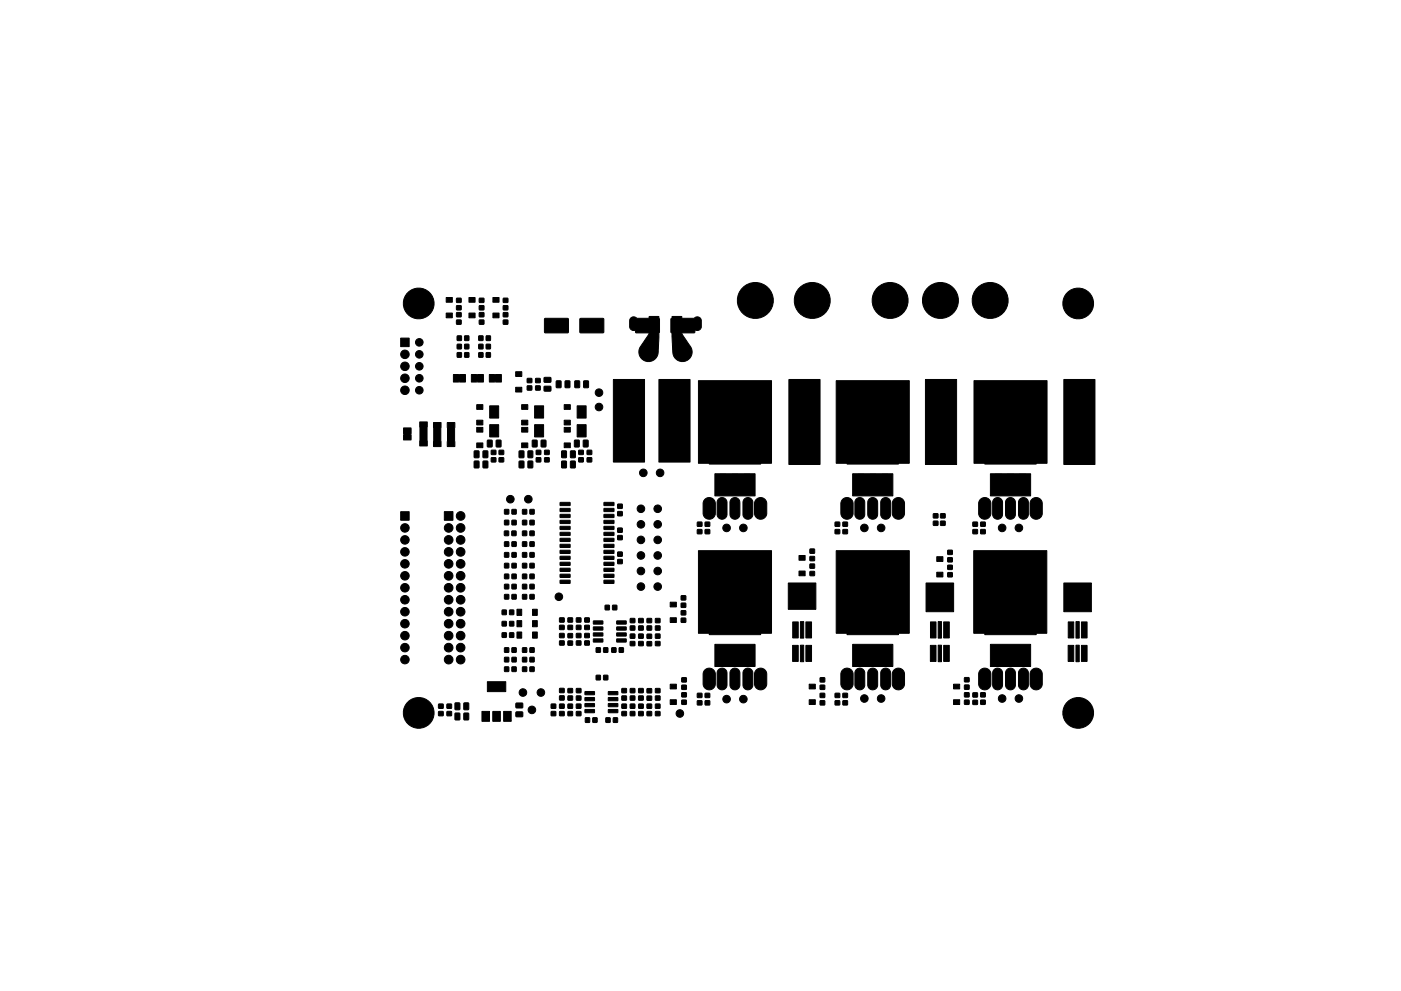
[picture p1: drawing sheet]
<svg xmlns="http://www.w3.org/2000/svg" width="297mm" height="210mm" viewBox="0 0 297 210" stroke-linecap="round" stroke-linejoin="round" font-family="sans-serif">
<g fill="#000" stroke="#000" stroke-width=".21">
<path d="M85 71.7h1.8v1.8h-1.8zM94.6 66.4h1.3v1h-1.3zM94.6 63.1h1.3v1h-1.3zM96.1 79.5h2.6v1.5l-2.5 .1zM96.8 67.9h1v.9h-1zM96.8 66.3h1v.9h-1zM96.8 64.9h1v.8h-1zM96.8 63.3h1v.9h-1zM96.9 74.8h.9v1h-.9zM96.9 73.1h.9v.9h-.9zM96.9 71.3h.9v.9h-.9zM98.5 74.8h.9v1h-.9z"/>
<path d="M98.5 73.1h.9v.9h-.9zM98.5 71.3h.9v.9h-.9zM99.4 66.4h1.3v1h-1.3zM99.4 63.1h1.3v1h-1.3zM100 79.5h2.5v1.5l-2.5 .1zM101.5 74.8h.9v1h-.9zM101.5 73.1h.9v.9h-.9zM101.5 71.3h.9v.9h-.9zM101.6 67.9h1v.9h-1zM101.6 66.3h1v.9h-1zM101.6 64.9h1v.8h-1zM101.6 63.3h1v.9h-1z"/>
<path d="M103.1 74.8h.9v1h-.9zM103.1 73.1h.9v.9h-.9zM103.1 71.3h.9v.9h-.9zM103.8 79.5h2.5v1.5l-2.5 .1zM104.5 66.4h1.3v1h-1.3zM104.5 63.1h1.3v1h-1.3zM106.7 67.9h1v.9h-1zM106.7 66.3h1v.9h-1zM106.7 64.9h1v.8h-1zM106.7 63.3h1v.9h-1zM109.3 78.9h1.3v1h-1.3zM115.5 67.6h4.9l.1 2.9-5 .1z"/>
<path d="M123 67.6h4.9l.1 2.9-5 .1zM133.7 67.5h.1a.95 .95 0 0 1 1.3 0h2.4l.2-.4 2 .1 .1 .5v2.7l-.1 .3-.2 4a2.05 2.05 0 0 1-2.5 2 2.05 2.05 0 0 1-1.3-3l1.9-3-2.7-.1-.2-.5a1.12 1.12 0 0 1-1.2-.8v-1.4zM142.5 67.2l2-.1 .2 .4h2.4a.92 .92 0 0 1 1-.2 .92 .92 0 0 1 .6 .7v1.3a1.16 1.16 0 0 1-1.3 .8l-.2 .5-2.6 .1 1.6 2.6a2.05 2.05 0 0 1-.7 3.3 2.05 2.05 0 0 1-2.9-1.8l-.1-4.1-.3-.3v-2.7zM85.6 90.8h1.6l-.1 2.5h-1.5zM89 89.5l1.6 .1v5h-1.6zM91.9 89.7h1.6v5h-1.6zM94.8 89.7h1.6v5h-1.6zM100.6 97.9h.9v1.4l-1-.1zM100.6 95.7h.9v1.4l-1-.1zM101.1 94h1.3v1h-1.3zM101.1 90.7h1.3v1h-1.3zM101.1 89.2h1.3v1h-1.3z"/>
<path d="M101.1 85.9h1.3v1h-1.3zM102.4 97.9h1v1.4l-1-.1zM102.4 95.7h1v1.4l-1-.1zM103.4 93.4h.9v1.4h-1zM104.2 97.1h.9v.9h-.9zM104.2 95.5h.9v.9h-.9zM103.8 90.1h1.9v2.6h-1.9zM103.8 86.1h1.9v2.6h-1.9zM105.2 93.4h1v1.4h-1zM105.8 97.1h1v.9h-1zM105.8 95.5h1v.9h-1zM109.3 82.2h1.3v1h-1.3z"/>
<path d="M110.1 97.9h1l-.1 1.4-.9-.1zM110.1 95.7h1l-.1 1.4-.9-.1zM110.6 94h1.3v1h-1.3zM110.6 90.7h1.3v1h-1.3zM110.6 89.2h1.3v1h-1.3zM110.6 85.9h1.3v1h-1.3zM111.8 81.9h.9v.9h-.9zM111.8 80.3h.9v.9h-.9zM112 97.9h.9v1.4l-1-.1zM112 95.7h.9v1.4l-1-.1zM112.9 93.4h1l-.1 1.4h-.9zM113.6 81.9h.9v.9h-.9z"/>
<path d="M113.6 80.3h.9v.9h-.9zM113.7 97.1h.9v.9h-.9zM113.7 95.5h.9v.9h-.9zM113.3 90.1h2v2.6h-2zM113.3 86.1h2v2.6h-2zM114.8 93.4h.9v1.4h-1zM115.5 97.1h.9v.9h-.9zM115.5 95.5h.9v.9h-.9zM115.4 82h1.3l.1 .9-1.4 .1zM115.4 80.1h1.3l.1 .9-1.4 .1zM118 80.8l.9 .1v1.3h-1zM119.1 97.9h1l-.1 1.4-.9-.1z"/>
<path d="M119.1 95.7h1l-.1 1.4-.9-.1zM119.8 80.8l1 .1v1.3h-1zM119.6 94h1.3v1h-1.3zM119.6 90.7h1.3v1h-1.3zM119.6 89.2h1.3v1h-1.3zM119.6 85.9h1.3v1h-1.3zM121 97.9h1l-.1 1.4-.9-.1zM121 95.7h1l-.1 1.4-.9-.1zM121.8 93.4h1l-.1 1.4h-.9zM121.9 80.8l1 .1-.1 1.3h-.9zM122.7 97.1h1v.9h-1zM122.7 95.5h1v.9h-1z"/>
<path d="M122.4 90.1h1.9v2.6h-1.9zM122.4 86.1h1.9v2.6h-1.9zM123.7 93.4h1l-.1 1.4h-.9zM123.8 80.8l1 .1-.1 1.3h-.9zM124.5 97.1h.9v.9h-.9zM124.5 95.5h.9v.9h-.9zM130 80.5h6.7v17.5h-6.7zM139.7 80.5h6.6v17.5h-6.6zM150.4 89h10.9v9.5h-10.9zM148.1 80.8h15.5v17.5h-15.5zM167.3 80.5h6.6v18h-6.6zM179.6 89h10.9v9.5h-10.9z"/>
<path d="M177.3 80.8h15.5v17.5h-15.5zM196.2 80.5h6.6v18h-6.6zM208.8 89h10.9v9.5h-10.9zM206.5 80.8h15.5v17.5h-15.5zM225.6 80.5h6.6v18h-6.6zM85 108.6h1.8v1.8h-1.8zM94.2 108.6h1.8v1.8h-1.8zM107 112.7h.8v.9h-.8zM107 119.5h.9v1h-.9zM107 117.3h.9v.9h-.9zM107 115h.9v.9h-.9zM107 110.4h.9v.9h-.9z"/>
<path d="M107 108.1h.9v1h-.9zM108.5 112.7h.9v.9h-.9zM108.6 119.5h.8v1h-.8zM108.6 117.3h.8v.9h-.8zM108.6 115h.8v.9h-.8zM108.6 110.4h.8v.9h-.8zM108.6 108.1h.8v1h-.8zM110.8 119.5h.9v1h-.9zM110.8 117.3h.9v.9h-.9zM110.8 115h.9v.9h-.9zM110.8 112.7h.9v.9h-.9zM110.8 110.4h.9v.9h-.9z"/>
<path d="M110.8 108.1h.9v1h-.9zM112.4 119.5h.8v1h-.8zM112.4 117.3h.8v.9h-.8zM112.4 115h.8v.9h-.8zM112.4 112.7h.8v.9h-.8zM112.4 110.4h.8v.9h-.8zM112.4 108.1h.8v1h-.8zM118.8 119.3h2l.1 .6-2.1 .1zM118.8 118h2l.1 .6-2.1 .1zM118.8 116.8l2-.1 .1 .6-2.1 .1zM118.8 115.5h2l.1 .6-2.1 .1zM118.8 114.2h2l.1 .6-2.1 .1z"/>
<path d="M118.8 113l2-.1 .1 .6-2.1 .1zM118.8 111.7h2l.1 .6-2.1 .1zM118.8 110.4h2l.1 .6-2.1 .1zM118.8 109.2l2-.1 .1 .6-2.1 .1zM118.8 107.9h2l.1 .6h-2.1zM118.8 106.6h2l.1 .6-2.1 .1zM128.1 119.3h2l.1 .6-2.1 .1zM128.1 118h2l.1 .6-2.1 .1zM128.1 116.8l2-.1 .1 .6-2.1 .1zM128.1 115.5h2l.1 .6-2.1 .1zM128.1 114.2h2l.1 .6-2.1 .1zM128.1 113l2-.1 .1 .6-2.1 .1z"/>
<path d="M128.1 111.7h2l.1 .6-2.1 .1zM128.1 110.4h2l.1 .6-2.1 .1zM128.1 109.2l2-.1 .1 .6-2.1 .1zM128.1 107.9h2l.1 .6h-2.1zM128.1 106.6h2l.1 .6-2.1 .1zM131 118.7h.9v.9h-.9zM131 117.1h.9v.9h-.9zM131 113.6h.9v.9h-.9zM131 112.1h.9v.8h-.9zM131 108.6h.9v.8h-.9zM131 107h.9v.8h-.9zM147.9 112.4h.9v.8h-.9z"/>
<path d="M147.9 110.8h.9v.9h-.9zM149.5 112.4h1v.8h-1zM149.5 110.8h1v.9h-1zM149.4 105.9a1.3 1.3 0 0 1 1.4-.3 1.3 1.3 0 0 1 .9 1.2v2.1a1.3 1.3 0 0 1-1.3 1.3 1.3 1.3 0 0 1-1.3-1.3v-2.3zM152.3 105.9a1.05 1.05 0 0 1 1.2-.3 1.05 1.05 0 0 1 .6 1v2.6a1.05 1.05 0 0 1-1 1 1.05 1.05 0 0 1-1.1-1v-2.6zM151.6 100.5h8.5v4.7h-8.5zM155.1 105.9a1.05 1.05 0 0 1 1.1-.3 1.05 1.05 0 0 1 .7 1v2.6a1.05 1.05 0 0 1-1.1 1 1.05 1.05 0 0 1-1-1v-2.6zM157.8 105.9a1.05 1.05 0 0 1 1.1-.3 1.05 1.05 0 0 1 .7 1v2.6a1.05 1.05 0 0 1-1 1 1.05 1.05 0 0 1-1.1-1v-2.6zM160.3 105.9a1.3 1.3 0 0 1 1.4-.3 1.3 1.3 0 0 1 .9 1.2v2.1a1.3 1.3 0 0 1-1.3 1.3 1.3 1.3 0 0 1-1.3-1.3v-2.3zM169.4 117.9h1.3v1h-1.3zM171.7 119.7h1v.8h-1zM171.7 118.1h1v.8h-1z"/>
<path d="M171.7 116.5h1v.9h-1zM177.1 112.4h.9v.8h-.9zM177.1 110.8h.9v.9h-.9zM178.7 112.4h1v.8h-1zM178.7 110.8h1v.9h-1zM178.7 105.9a1.3 1.3 0 0 1 1.3-.3 1.3 1.3 0 0 1 .9 1.2v2.1a1.3 1.3 0 0 1-1.3 1.3 1.3 1.3 0 0 1-1.3-1.3v-2.3zM181.6 105.9a1.05 1.05 0 0 1 1.1-.3 1.05 1.05 0 0 1 .6 1v2.6a1.05 1.05 0 0 1-1 1 1.05 1.05 0 0 1-1.1-1v-2.6zM180.8 100.5h8.5v4.7h-8.5zM184.3 105.9a1.05 1.05 0 0 1 1.1-.3 1.05 1.05 0 0 1 .7 1v2.6a1.05 1.05 0 0 1-1.1 1 1.05 1.05 0 0 1-1-1v-2.6zM187 105.9a1.05 1.05 0 0 1 1.2-.3 1.05 1.05 0 0 1 .6 1v2.6a1.05 1.05 0 0 1-1 1 1.05 1.05 0 0 1-1.1-1v-2.6zM189.6 105.9a1.3 1.3 0 0 1 1.3-.3 1.3 1.3 0 0 1 .9 1.2v2.1a1.3 1.3 0 0 1-1.3 1.3 1.3 1.3 0 0 1-1.3-1.3v-2.3zM197.9 110.6h.9v.9h-.9z"/>
<path d="M197.9 109h.9v.9h-.9zM198.6 118.1h1.3v1h-1.3zM199.4 110.6h1v.9h-1zM199.4 109h1v.9h-1zM200.9 119.9h1v.9h-1zM200.9 118.3h1v.9h-1zM200.9 116.8h1v.8h-1zM206.3 112.4h.9v.8h-.9zM206.3 110.8h.9v.9h-.9zM207.9 112.4h1v.8h-1zM207.9 110.8h1v.9h-1zM207.9 105.9a1.3 1.3 0 0 1 1.4-.3 1.3 1.3 0 0 1 .8 1.2v2.1a1.3 1.3 0 0 1-1.3 1.3 1.3 1.3 0 0 1-1.3-1.3v-2.3z"/>
<path d="M210.8 105.9a1.05 1.05 0 0 1 1.1-.3 1.05 1.05 0 0 1 .7 1v2.6a1.05 1.05 0 0 1-1.1 1 1.05 1.05 0 0 1-1-1v-2.6zM210 100.5h8.5v4.7h-8.5zM213.5 105.9a1.05 1.05 0 0 1 1.1-.3 1.05 1.05 0 0 1 .7 1v2.6a1.05 1.05 0 0 1-1.1 1 1.05 1.05 0 0 1-1-1v-2.6zM216.2 105.9a1.05 1.05 0 0 1 1.2-.3 1.05 1.05 0 0 1 .6 1v2.6a1.05 1.05 0 0 1-1 1 1.05 1.05 0 0 1-1.1-1v-2.6zM218.8 105.9a1.3 1.3 0 0 1 1.4-.3 1.3 1.3 0 0 1 .8 1.2v2.1a1.3 1.3 0 0 1-1.3 1.3 1.3 1.3 0 0 1-1.3-1.3v-2.3zM106.5 134.3h.8v.9h-.8zM106.5 131.9h.8v.9h-.8zM106.5 129.4h.8v1h-.8zM107 139.5h.9v.9h-.9zM107 137.4h.9v1h-.9zM107 126.1h.9v1h-.9zM107 124h.9v.9h-.9z"/>
<path d="M107 121.8h.9v1h-.9zM108 134.3h.9v.9h-.9zM108 131.9h.9v.9h-.9zM108 129.4h.9v1h-.9zM108.6 139.5h.8v.9h-.8zM108.6 137.4h.8v1h-.8zM108.6 126.1h.8v1h-.8zM108.6 124h.8v.9h-.8zM108.6 121.8h.8v1h-.8zM109.6 134.1h1v1.3h-1zM109.6 131.7h1v1.3h-1zM109.6 129.3h1v1.3h-1z"/>
<path d="M110.8 139.5h.9v.9h-.9zM110.8 137.4h.9v1h-.9zM110.8 126.1h.9v1h-.9zM110.8 124h.9v.9h-.9zM110.8 121.8h.9v1h-.9zM112.4 139.5h.8v.9h-.8zM112.4 137.4h.8v1h-.8zM112.4 126.1h.8v1h-.8zM112.4 124h.8v.9h-.8zM112.4 121.8h.8v1h-.8zM112.9 134.1h1v1.3h-1zM112.9 131.7h1v1.3h-1z"/>
<path d="M112.9 129.3h1v1.3h-1zM118.7 136h.9v.9h-.9zM118.7 134.4h.9v.9h-.9zM118.7 132.7h.9v.9h-.9zM118.7 131.1h.9v.9h-.9zM118.8 123.1h2l.1 .6-2.1 .1zM118.8 121.9l2-.1 .1 .6-2.1 .1zM118.8 120.6h2l.1 .6h-2.1zM120.4 136h1v.9h-1zM120.4 134.4h1v.9h-1zM120.4 132.7h1v.9h-1zM120.4 131.1h1v.9h-1z"/>
<path d="M122.2 136h1v.9h-1zM122.2 134.4h1v.9h-1zM122.2 132.7h1v.9h-1zM122.2 131.1h1v.9h-1zM124 136h.9v.9h-.9zM124 134.4h.9v.9h-.9zM124 132.7h.9v.9h-.9zM124 131.1h.9v.9h-.9zM126.4 137.4h.9v1h-.9zM125.8 135.6l1.9-.1 .1 .6-1.9 .1zM125.8 134.3h1.9l.1 .6-1.9 .1zM125.8 133h1.9l.1 .6-1.9 .1z"/>
<path d="M125.8 131.8l1.9-.1 .1 .6-1.9 .1zM128 137.4h.9v1h-.9zM128.3 128.4h.9v1h-.9zM128.1 123.1h2l.1 .6-2.1 .1zM128.1 121.9l2-.1 .1 .6-2.1 .1zM128.1 120.6h2l.1 .6h-2.1zM129.7 137.4h.9v1h-.9zM129.9 128.4h.9v1h-.9zM131.3 137.4h.9v1h-.9zM130.8 135.6l1.9-.1 .1 .6-2 .1zM130.8 134.3h1.9l.1 .6-2 .1zM130.8 133h1.9l.1 .6-2 .1z"/>
<path d="M130.8 131.8l1.9-.1 .1 .6-2 .1zM133.6 136.1h1v.9h-1zM133.6 134.5h1v.9h-1zM133.6 132.8h1v.9h-1zM133.6 131.2h1v.9h-1zM135.4 136.1h1v.9h-1zM135.4 134.5h1v.9h-1zM135.4 132.8h1v.9h-1zM135.4 131.2h1v.9h-1zM137.2 136.1h.9v.9h-.9zM137.2 134.6h.9v.8h-.9zM137.2 132.8h.9v.9h-.9z"/>
<path d="M137.2 131.2h.9v.9h-.9zM139 136.1h.9v.9h-.9zM139 134.5h.9v.9h-.9zM139 132.8h.9v.9h-.9zM139 131.2h.9v.9h-.9zM142.1 131.1h1.3v1h-1.3zM142.1 127.8h1.3v1h-1.3zM144.4 131.2h1v.8h-1zM144.4 129.6h1v.9h-1zM144.4 128h1v.9h-1zM144.4 126.4h1v.9h-1zM151.6 136.7h8.5v4.7h-8.5z"/>
<path d="M150.4 125.2h10.9v9.5h-10.9zM148.1 116.8h15.5v17.6h-15.5zM168.1 131.9h1.1v3.5h-1.1zM169.7 131.9h.7v3.5h-.7zM169.4 121.2h1.3v1h-1.3zM170.9 131.9h1.2v3.5h-1.2zM171.7 121.3h1v.8h-1zM167.1 123.7h5.9v5.6h-5.9zM180.8 136.7h8.5v4.7h-8.5zM179.6 125.2h10.9v9.5h-10.9zM177.3 116.8h15.5v17.6h-15.5zM197.3 131.9h1.2v3.5h-1.2z"/>
<path d="M198.9 131.9h.7v3.5h-.7zM198.6 121.4h1.3v1h-1.3zM200.1 131.9h1.2v3.5h-1.2zM200.9 121.5h1v.9h-1zM196.3 123.7h5.9v6.1h-5.9zM210 136.7h8.5v4.7h-8.5zM208.8 125.2h10.9v9.5h-10.9zM206.5 116.8h15.4v17.6h-15.4zM226.5 131.9h1.2v3.5h-1.2zM228.1 131.9h.7v3.5h-.7zM229.3 131.9h1.2v3.5h-1.2zM225.6 123.7h5.8v6.1h-5.8z"/>
<path d="M93 151h.9v.8h-.9zM93 149.4h.9v.9h-.9zM94.8 151h.9v.8h-.9zM94.8 149.4h.9v.9h-.9zM96.5 151.3l1 .1-.1 1.3h-.9zM96.5 149.2h1l-.1 1.4-.9-.1zM98.4 151.3l1 .1-.1 1.3h-.9zM98.4 149.2h1l-.1 1.4-.9-.1zM102.2 150.9h1.6v2.1h-1.6zM104.5 150.9h1.6v2.1h-1.6zM103.3 144.6h3.9v2.1h-3.9zM107 141.5h.9v1h-.9z"/>
<path d="M106.8 150.9h1.6v2.1h-1.6zM108.6 141.5h.8v1h-.8zM109.4 151.1h1.4v.9l-1.3 .1zM109.4 149.2h1.4v.9l-1.3 .1zM110.8 141.5h.9v1h-.9zM112.4 141.5h.8v1h-.8zM116.9 151h.9v.8h-.9zM116.9 149.4h.9v.9h-.9zM118.7 151h.9v.8h-.9zM118.7 149.4h.9v.9h-.9zM118.7 147.6h.9v.9h-.9zM118.7 146.1h.9v.8h-.9z"/>
<path d="M120.4 151h1v.8h-1zM120.4 149.4h1v.9h-1zM120.4 147.7h1v.8h-1zM120.4 146.1h1v.9h-1zM122.2 151h1v.8h-1zM122.2 149.4h1v.9h-1zM122.2 147.7h1v.8h-1zM122.2 146.1h1v.9h-1zM124.1 152.3h.9v.9h-.9zM124 150.6l2-.1 .1 .6-2 .1zM124 149.3h2l.1 .6h-2zM124 148h2l.1 .6-2 .1z"/>
<path d="M124 146.7h2l.1 .6-2 .1zM125.7 152.3h.9v.9h-.9zM126.4 143.3h.9v.9h-.9zM128 143.3h.9v.9h-.9zM128.5 152.3h.8v.9h-.8zM130 152.3h.9v.9h-.9zM129 150.6l1.9-.1 .1 .6-2 .1zM129 149.3h1.9l.1 .6h-2zM129 148h1.9l.1 .6-2 .1zM129 146.7h1.9l.1 .6-2 .1zM131.9 151h.9v.8h-.9zM131.9 149.4h.9v.9h-.9z"/>
<path d="M131.9 147.7h.9v.8h-.9zM131.9 146.1h.9v.9h-.9zM133.6 151h1v.8h-1zM133.6 149.4h1v.9h-1zM133.6 147.7h1v.8h-1zM133.6 146.1h1v.9h-1zM135.4 151h1v.8h-1zM135.4 149.4h1v.9h-1zM135.4 147.7h1v.8h-1zM135.4 146.1h1v.9h-1zM137.2 151h.9v.8h-.9zM137.2 149.4h.9v.9h-.9z"/>
<path d="M137.2 147.7h.9v.9h-.9zM137.2 146.1h.9v.9h-.9zM139 151h.9v.8h-.9zM139 149.4h.9v.9h-.9zM139 147.7h.9v.8h-.9zM139 146.1h.9v.9h-.9zM142.1 148.5h1.3v1h-1.3zM142.1 145.2h1.3v1h-1.3zM144.6 148.6h.9v.8h-.9zM144.6 147h.9v.9h-.9zM144.6 145.4h.9v.9h-.9zM144.6 143.8h.9v.9h-.9z"/>
<path d="M147.9 148.7h.9v.9h-.9zM147.9 147.1h.9v.9h-.9zM149.5 148.7h1v.9h-1zM149.5 147.1h1v.9h-1zM149.4 142.1a1.3 1.3 0 0 1 1.4-.3 1.3 1.3 0 0 1 .9 1.2v2.1a1.3 1.3 0 0 1-1.3 1.3 1.3 1.3 0 0 1-1.3-1.3v-2.3zM152.3 142.1a1.05 1.05 0 0 1 1.2-.3 1.05 1.05 0 0 1 .6 1v2.6a1.05 1.05 0 0 1-1 1 1.05 1.05 0 0 1-1.1-1v-2.6zM155.1 142.1a1.05 1.05 0 0 1 1.1-.3 1.05 1.05 0 0 1 .7 1v2.6a1.05 1.05 0 0 1-1.1 1 1.05 1.05 0 0 1-1-1v-2.6zM157.8 142.1a1.05 1.05 0 0 1 1.1-.3 1.05 1.05 0 0 1 .7 1v2.6a1.05 1.05 0 0 1-1 1 1.05 1.05 0 0 1-1.1-1v-2.6zM160.3 142.1a1.3 1.3 0 0 1 1.4-.3 1.3 1.3 0 0 1 .9 1.2v2.1a1.3 1.3 0 0 1-1.3 1.3 1.3 1.3 0 0 1-1.3-1.3v-2.3zM168 136.9h1.2v3.4h-1.2zM169.7 136.9h.7v3.5h-.7zM170.9 136.9h1.2v3.4h-1.2z"/>
<path d="M171.6 148.5h1.3v1h-1.3zM171.6 145.2h1.3v1h-1.3zM173.9 148.7h.9v.9h-.9zM173.9 147.1h.9v.9h-.9zM173.9 145.4h.9v.9h-.9zM173.9 143.8h.9v.9h-.9zM177.1 148.7h.9v.9h-.9zM177.1 147.1h.9v.9h-.9zM178.7 148.7h1v.9h-1zM178.7 147.1h1v.9h-1zM178.7 142.1a1.3 1.3 0 0 1 1.3-.3 1.3 1.3 0 0 1 .9 1.2v2.1a1.3 1.3 0 0 1-1.3 1.3 1.3 1.3 0 0 1-1.3-1.3v-2.3zM181.6 142.1a1.05 1.05 0 0 1 1.1-.3 1.05 1.05 0 0 1 .6 1v2.6a1.05 1.05 0 0 1-1 1 1.05 1.05 0 0 1-1.1-1v-2.6z"/>
<path d="M184.3 142.1a1.05 1.05 0 0 1 1.1-.3 1.05 1.05 0 0 1 .7 1v2.6a1.05 1.05 0 0 1-1.1 1 1.05 1.05 0 0 1-1-1v-2.6zM187 142.1a1.05 1.05 0 0 1 1.2-.3 1.05 1.05 0 0 1 .6 1v2.6a1.05 1.05 0 0 1-1 1 1.05 1.05 0 0 1-1.1-1v-2.6zM189.6 142.1a1.3 1.3 0 0 1 1.3-.3 1.3 1.3 0 0 1 .9 1.2v2.1a1.3 1.3 0 0 1-1.3 1.3 1.3 1.3 0 0 1-1.3-1.3v-2.3zM197.3 136.9h1.2v3.4h-1.2zM198.9 136.9h.7v3.5h-.7zM200.1 136.9h1.2v3.4h-1.2zM202.2 148.5h1.3v1h-1.3zM202.2 145.2h1.3v1h-1.3zM204.5 148.6h1v.8h-1zM204.5 147h1v.9h-1zM204.5 145.4h1v.8h-1zM204.5 143.8h1v.9h-1z"/>
<path d="M206.3 148.6h.9v.9h-.9zM206.3 147h.9v.9h-.9zM207.9 148.6h1v.8h-1zM207.9 147h1v.9h-1zM207.9 142.1a1.3 1.3 0 0 1 1.4-.3 1.3 1.3 0 0 1 .8 1.2v2.1a1.3 1.3 0 0 1-1.3 1.3 1.3 1.3 0 0 1-1.3-1.3v-2.3zM210.8 142.1a1.05 1.05 0 0 1 1.1-.3 1.05 1.05 0 0 1 .7 1v2.6a1.05 1.05 0 0 1-1.1 1 1.05 1.05 0 0 1-1-1v-2.6zM213.5 142.1a1.05 1.05 0 0 1 1.1-.3 1.05 1.05 0 0 1 .7 1v2.6a1.05 1.05 0 0 1-1.1 1 1.05 1.05 0 0 1-1-1v-2.6zM216.2 142.1a1.05 1.05 0 0 1 1.2-.3 1.05 1.05 0 0 1 .6 1v2.6a1.05 1.05 0 0 1-1 1 1.05 1.05 0 0 1-1.1-1v-2.6zM218.8 142.1a1.3 1.3 0 0 1 1.4-.3 1.3 1.3 0 0 1 .8 1.2v2.1a1.3 1.3 0 0 1-1.3 1.3 1.3 1.3 0 0 1-1.3-1.3v-2.3zM226.5 136.9h1.2v3.4h-1.2zM228.1 136.9h.7v3.5h-.7zM229.3 136.9h1.2v3.4h-1.2z"/>
<circle cx="85.9" cy="77.7" r=".9"/>
<circle cx="85.9" cy="75.2" r=".9"/>
<circle cx="88.8" cy="64.4" r="3.3"/>
<circle cx="88.9" cy="75.2" r=".8"/>
<circle cx="88.9" cy="72.6" r=".8"/>
<circle cx="88.9" cy="77.7" r=".8"/>
<circle cx="160.1" cy="63.7" r="3.8"/>
<circle cx="172.2" cy="63.7" r="3.8"/>
<circle cx="188.7" cy="63.7" r="3.8"/>
<circle cx="199.4" cy="63.7" r="3.8"/>
<circle cx="209.9" cy="63.7" r="3.8"/>
<circle cx="228.6" cy="64.4" r="3.3"/>
<circle cx="85.9" cy="82.8" r=".9"/>
<circle cx="85.9" cy="80.3" r=".9"/>
<circle cx="88.9" cy="82.8" r=".8"/>
<circle cx="88.9" cy="80.3" r=".8"/>
<circle cx="127" cy="83.3" r=".8"/>
<circle cx="127" cy="86.4" r=".8"/>
<circle cx="155.8" cy="86.7" r="1.86"/>
<circle cx="185" cy="86.7" r="1.86"/>
<circle cx="214.2" cy="86.7" r="1.86"/>
<circle cx="85.9" cy="114.5" r=".9"/>
<circle cx="85.9" cy="112" r=".9"/>
<circle cx="85.9" cy="119.6" r=".9"/>
<circle cx="85.9" cy="117.1" r=".9"/>
<circle cx="95.1" cy="112" r=".92"/>
<circle cx="95.1" cy="119.6" r=".92"/>
<circle cx="95.1" cy="117.1" r=".92"/>
<circle cx="95.1" cy="114.5" r=".92"/>
<circle cx="97.7" cy="119.6" r=".92"/>
<circle cx="97.7" cy="109.5" r=".92"/>
<circle cx="97.7" cy="112" r=".92"/>
<circle cx="97.7" cy="114.5" r=".92"/>
<circle cx="97.7" cy="117.1" r=".92"/>
<circle cx="108.2" cy="105.9" r=".8"/>
<circle cx="112" cy="105.9" r=".8"/>
<circle cx="135.9" cy="107.9" r=".8"/>
<circle cx="135.9" cy="114.5" r=".8"/>
<circle cx="135.9" cy="111.2" r=".8"/>
<circle cx="135.9" cy="117.8" r=".8"/>
<circle cx="136.4" cy="100.3" r=".8"/>
<circle cx="139.4" cy="111.2" r=".8"/>
<circle cx="139.4" cy="107.9" r=".8"/>
<circle cx="139.4" cy="114.5" r=".8"/>
<circle cx="139.4" cy="117.8" r=".8"/>
<circle cx="140" cy="100.3" r=".8"/>
<circle cx="154.1" cy="112" r=".8"/>
<circle cx="157.6" cy="112" r=".8"/>
<circle cx="183.3" cy="112" r=".8"/>
<circle cx="186.8" cy="112" r=".8"/>
<circle cx="212.5" cy="112" r=".8"/>
<circle cx="216" cy="112" r=".8"/>
<circle cx="85.9" cy="127.2" r=".9"/>
<circle cx="85.9" cy="124.7" r=".9"/>
<circle cx="85.9" cy="122.2" r=".9"/>
<circle cx="85.9" cy="139.9" r=".9"/>
<circle cx="85.9" cy="134.9" r=".9"/>
<circle cx="85.9" cy="137.4" r=".9"/>
<circle cx="85.9" cy="132.3" r=".9"/>
<circle cx="85.9" cy="129.8" r=".9"/>
<circle cx="95.1" cy="139.9" r=".92"/>
<circle cx="95.1" cy="124.7" r=".92"/>
<circle cx="95.1" cy="122.2" r=".92"/>
<circle cx="95.1" cy="134.9" r=".92"/>
<circle cx="95.1" cy="129.8" r=".92"/>
<circle cx="95.1" cy="137.4" r=".92"/>
<circle cx="95.1" cy="132.3" r=".92"/>
<circle cx="95.1" cy="127.2" r=".92"/>
<circle cx="97.7" cy="139.9" r=".92"/>
<circle cx="97.7" cy="137.4" r=".92"/>
<circle cx="97.7" cy="124.7" r=".92"/>
<circle cx="97.7" cy="127.2" r=".92"/>
<circle cx="97.7" cy="122.2" r=".92"/>
<circle cx="97.7" cy="134.9" r=".92"/>
<circle cx="97.7" cy="129.8" r=".92"/>
<circle cx="97.7" cy="132.3" r=".92"/>
<circle cx="118.5" cy="126.6" r=".8"/>
<circle cx="135.9" cy="124.5" r=".8"/>
<circle cx="135.9" cy="121.2" r=".8"/>
<circle cx="139.4" cy="121.2" r=".8"/>
<circle cx="139.4" cy="124.5" r=".8"/>
<circle cx="155.8" cy="122.9" r="1.86"/>
<circle cx="185" cy="122.9" r="1.86"/>
<circle cx="214.2" cy="122.9" r="1.86"/>
<circle cx="88.8" cy="151.3" r="3.3"/>
<circle cx="110.9" cy="146.9" r=".8"/>
<circle cx="112.8" cy="150.6" r=".8"/>
<circle cx="114.7" cy="146.9" r=".8"/>
<circle cx="144.1" cy="151.4" r=".8"/>
<circle cx="154.1" cy="148.3" r=".8"/>
<circle cx="157.6" cy="148.3" r=".8"/>
<circle cx="183.3" cy="148.2" r=".8"/>
<circle cx="186.8" cy="148.2" r=".8"/>
<circle cx="212.5" cy="148.2" r=".8"/>
<circle cx="216" cy="148.2" r=".8"/>
<circle cx="228.6" cy="151.3" r="3.3"/>
</g>
</svg>
